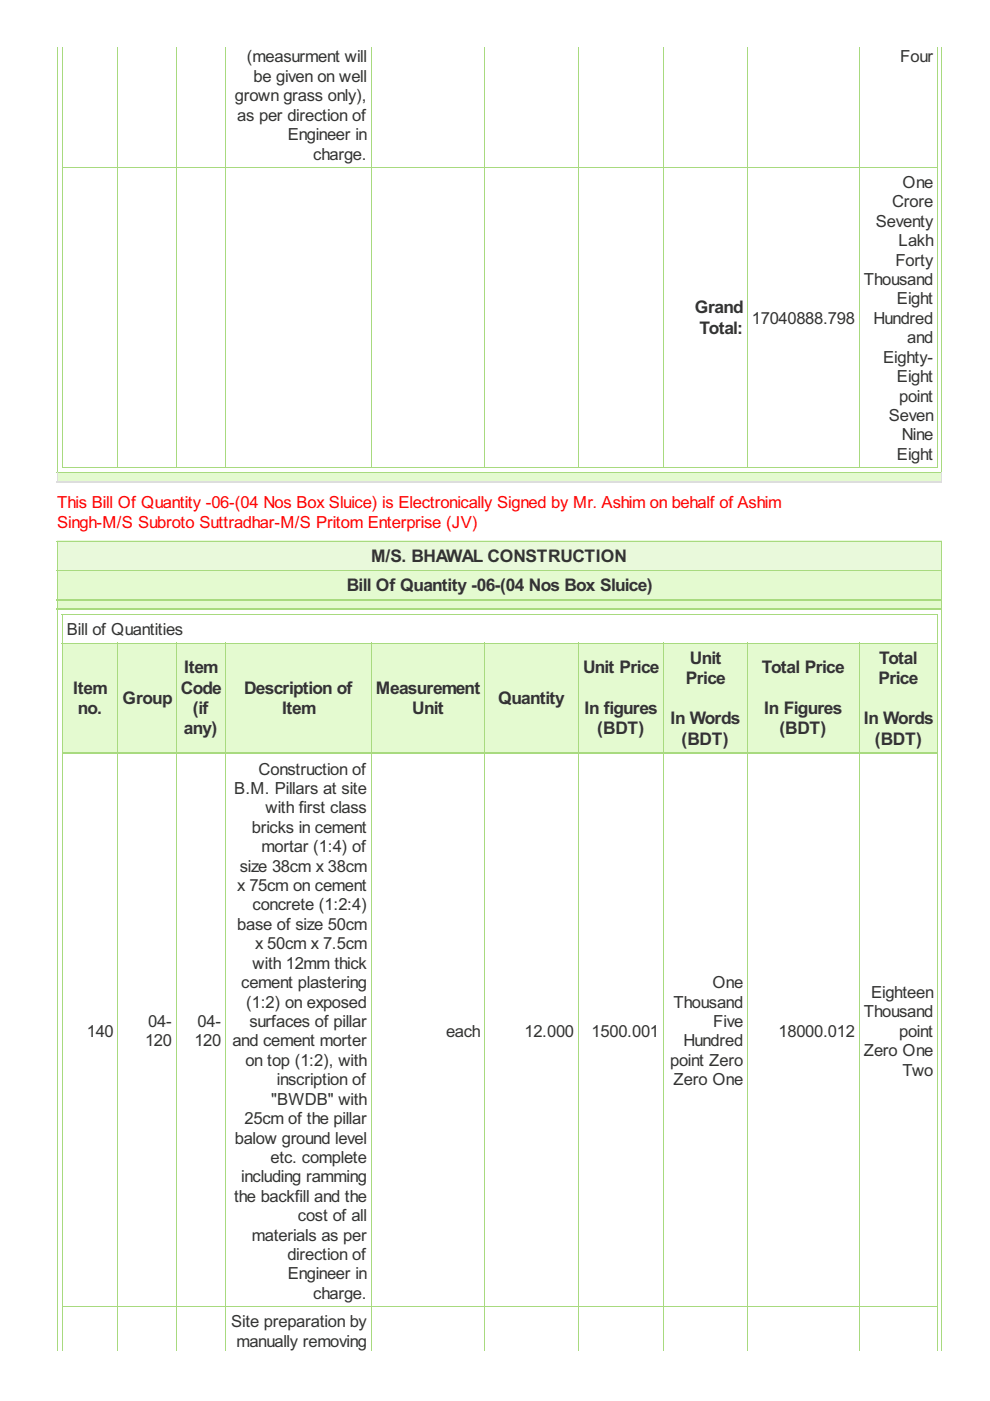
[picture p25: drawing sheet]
<svg xmlns="http://www.w3.org/2000/svg" width="210mm" height="297mm" viewBox="0 0 210 297" stroke-linecap="round" stroke-linejoin="round" font-family="sans-serif">
<defs><g id="words">
<g font-size="4.1" fill="#333">
<text x="147.3" y="66.4">Grand</text>
<text x="148.3" y="70.7">Total:</text>
<text x="78.7" y="119.1">M/S. BHAWAL CONSTRUCTION</text>
<text x="73.5" y="125.3">Bill Of Quantity -06-(04 Nos Box Sluice)</text>
<text x="39" y="142.8">Item</text>
<text x="123.6" y="142.8">Unit Price</text>
<text x="146.3" y="140.7">Unit</text>
<text x="161.5" y="142.8">Total Price</text>
<text x="186.4" y="140.7">Total</text>
<text x="15.5" y="147.1">Item</text>
<text x="26" y="149.3">Group</text>
<text x="38.4" y="147.1">Code</text>
<text x="51.7" y="147.1">Description of</text>
<text x="79.7" y="147.1">Measurement</text>
<text x="105.6" y="149.3">Quantity</text>
<text x="145.4" y="145">Price</text>
<text x="186.2" y="145">Price</text>
<text x="16.5" y="151.4">no.</text>
<text x="39" y="155.6">any)</text>
<text x="40.9" y="151.4">(if</text>
<text x="59.8" y="151.4">Item</text>
<text x="87.4" y="151.4">Unit</text>
<text x="124" y="151.4">In figures</text>
<text x="126.6" y="155.6">(BDT)</text>
<text x="142.1" y="153.6">In Words</text>
<text x="162" y="151.4">In Figures</text>
<text x="165.2" y="155.6">(BDT)</text>
<text x="183.1" y="153.6">In Words</text>
<text x="144.5" y="157.9">(BDT)</text>
<text x="185.5" y="157.9">(BDT)</text>
</g>
<g font-size="3.9" fill="#333">
<text x="52.4" y="13.2">(measurment will</text>
<text x="53.7" y="17.4">be given on well</text>
<text x="190.9" y="13.2">Four</text>
<text x="49.8" y="21.5">grown grass only),</text>
<text x="50.3" y="25.6">as per direction of</text>
<text x="61" y="29.7">Engineer in</text>
<text x="66.4" y="33.8">charge.</text>
<text x="191.4" y="39.8">One</text>
<text x="189.2" y="44">Crore</text>
<text x="185.7" y="48.1">Seventy</text>
<text x="190.5" y="52.2">Lakh</text>
<text x="189.8" y="56.3">Forty</text>
<text x="183.1" y="60.4">Thousand</text>
<text x="190.2" y="64.5">Eight</text>
<text x="159.4" y="68.7">17040888.798</text>
<text x="185.2" y="68.7">Hundred</text>
<text x="187.3" y="76.9">Eighty-</text>
<text x="192.4" y="72.8">and</text>
<text x="190.2" y="81">Eight</text>
<text x="188.5" y="89.2">Seven</text>
<text x="190.6" y="85.1">point</text>
<text x="191.2" y="93.4">Nine</text>
<text x="190.2" y="97.5">Eight</text>
<text x="14.2" y="134.7">Bill of Quantities</text>
<text x="54.8" y="164.2">Construction of</text>
<text x="49.7" y="168.3">B.M. Pillars at site</text>
<text x="56.3" y="172.5">with first class</text>
<text x="53.4" y="176.6">bricks in cement</text>
<text x="50.8" y="184.8">size 38cm x 38cm</text>
<text x="55.5" y="180.7">mortar (1:4) of</text>
<text x="50.3" y="188.9">x 75cm on cement</text>
<text x="50.3" y="197.2">base of size 50cm</text>
<text x="53.6" y="193">concrete (1:2:4)</text>
<text x="54.1" y="201.3">x 50cm x 7.5cm</text>
<text x="51.2" y="209.5">cement plastering</text>
<text x="53.6" y="205.4">with 12mm thick</text>
<text x="151.1" y="209.5">One</text>
<text x="52.2" y="213.6">(1:2) on exposed</text>
<text x="142.8" y="213.6">Thousand</text>
<text x="183.1" y="215.7">Thousand</text>
<text x="184.7" y="211.6">Eighteen</text>
<text x="18.4" y="219.8">140</text>
<text x="30.7" y="221.9">120</text>
<text x="31.4" y="217.7">04-</text>
<text x="41.2" y="221.9">120</text>
<text x="41.9" y="217.7">04-</text>
<text x="49.3" y="221.9">and cement morter</text>
<text x="52.9" y="217.7">surfaces of pillar</text>
<text x="94.6" y="219.8">each</text>
<text x="111.2" y="219.8">12.000</text>
<text x="125.4" y="219.8">1500.001</text>
<text x="144.9" y="221.9">Hundred</text>
<text x="151.2" y="217.7">Five</text>
<text x="165.1" y="219.8">18000.012</text>
<text x="190.6" y="219.8">point</text>
<text x="52" y="226">on top (1:2), with</text>
<text x="142.1" y="226">point Zero</text>
<text x="183.1" y="223.9">Zero One</text>
<text x="58.7" y="230.1">inscription of</text>
<text x="142.8" y="230.1">Zero One</text>
<text x="191.4" y="228">Two</text>
<text x="51.8" y="238.3">25cm of the pillar</text>
<text x="57.5" y="234.2">&quot;BWDB&quot; with</text>
<text x="49.8" y="242.4">balow ground level</text>
<text x="51.2" y="250.7">including ramming</text>
<text x="57.3" y="246.6">etc. complete</text>
<text x="49.6" y="254.8">the backfill and the</text>
<text x="53.4" y="263">materials as per</text>
<text x="63.2" y="258.9">cost of all</text>
<text x="60.9" y="267.1">direction of</text>
<text x="61" y="271.3">Engineer in</text>
<text x="66.4" y="275.4">charge.</text>
<text x="49" y="281.4">Site preparation by</text>
<text x="50.1" y="285.5">manually removing</text>
</g>
<g font-size="3.9" fill="#f00">
<text x="12.1" y="107.8">This Bill Of Quantity -06-(04 Nos Box Sluice) is Electronically Signed by Mr. Ashim on behalf of Ashim</text>
<text x="12.1" y="111.9">Singh-M/S Subroto Suttradhar-M/S Pritom Enterprise (JV)</text>
</g>
</g></defs>
<g fill="none" stroke="#a8da7f" stroke-width=".21">
<path d="M13.2 9.9v89.3M25 9.9v89.3M37.4 9.9v89.3M47.8 9.9v89.3M78.7 9.9v89.3M102.7 9.9v89.3M122.6 9.9v89.3M140.6 9.9v89.3M158.5 9.9v89.3M182.1 9.9v89.3M198.8 9.9v89.3M13.1 35.5h185.8"/>
<path d="M13.1 99.1h185.8"/>
</g>
<path d="M12 100.1h187.6v2h-187.6z" fill="#e4fad0"/>
<path d="M12.1 9.9v90.3M199.6 9.9v90.3M12 100.1h187.7" fill="none" stroke="#a8da7f" stroke-width=".21"/>
<path d="M12.1 100.1v2.2M199.6 100.1v2.2" fill="none" stroke="#ddd" stroke-width=".21"/>
<path d="M12 102.1h187.7" fill="none" stroke="#ddd" stroke-width=".34"/>
<path d="M12 114.6h187.6v6.2h-187.6z" fill="#e9f9db"/>
<g fill="#e4fad0">
<path d="M12 120.8h187.6v6.4h-187.6z"/>
<path d="M12 127.2h187.6v2h-187.6z"/>
<path d="M13.1 136.3h11.8v23.5h-11.8z"/>
<path d="M24.9 136.3h12.4v23.5h-12.4z"/>
<path d="M37.3 136.3h10.4v23.5h-10.4z"/>
<path d="M47.7 136.3h30.9v23.5h-30.9z"/>
<path d="M78.6 136.3h24v23.5h-24z"/>
<path d="M102.6 136.3h19.9v23.5h-19.9z"/>
<path d="M122.5 136.3h18v23.5h-18z"/>
<path d="M140.5 136.3h17.9v23.5h-17.9z"/>
<path d="M158.4 136.3h23.7v23.5h-23.7z"/>
<path d="M182.1 136.3h16.6v23.5h-16.6z"/>
</g>
<g fill="none" stroke="#a8da7f" stroke-width=".21">
<path d="M12 114.7h187.7M12.1 114.6v171.8M199.6 114.6v171.8M12 120.9h187.7M13.1 130.3h185.8M13.1 136.3h185.8M13.2 130.2v156.2M25 136.3v150.1M37.4 136.3v150.1M47.8 136.3v150.1M78.7 136.3v150.1M102.7 136.3v150.1"/>
<path d="M122.6 136.3v150.1M140.6 136.3v150.1M158.5 136.3v150.1M182.1 136.3v150.1M198.8 130.2v156.2M13.1 277h185.8"/>
</g>
<path d="M12 127.2h187.7M12 129.2h187.7M13.1 159.8h185.8" fill="none" stroke="#a8da7f" stroke-width=".34"/>
<use href="#words"/>
</svg>
